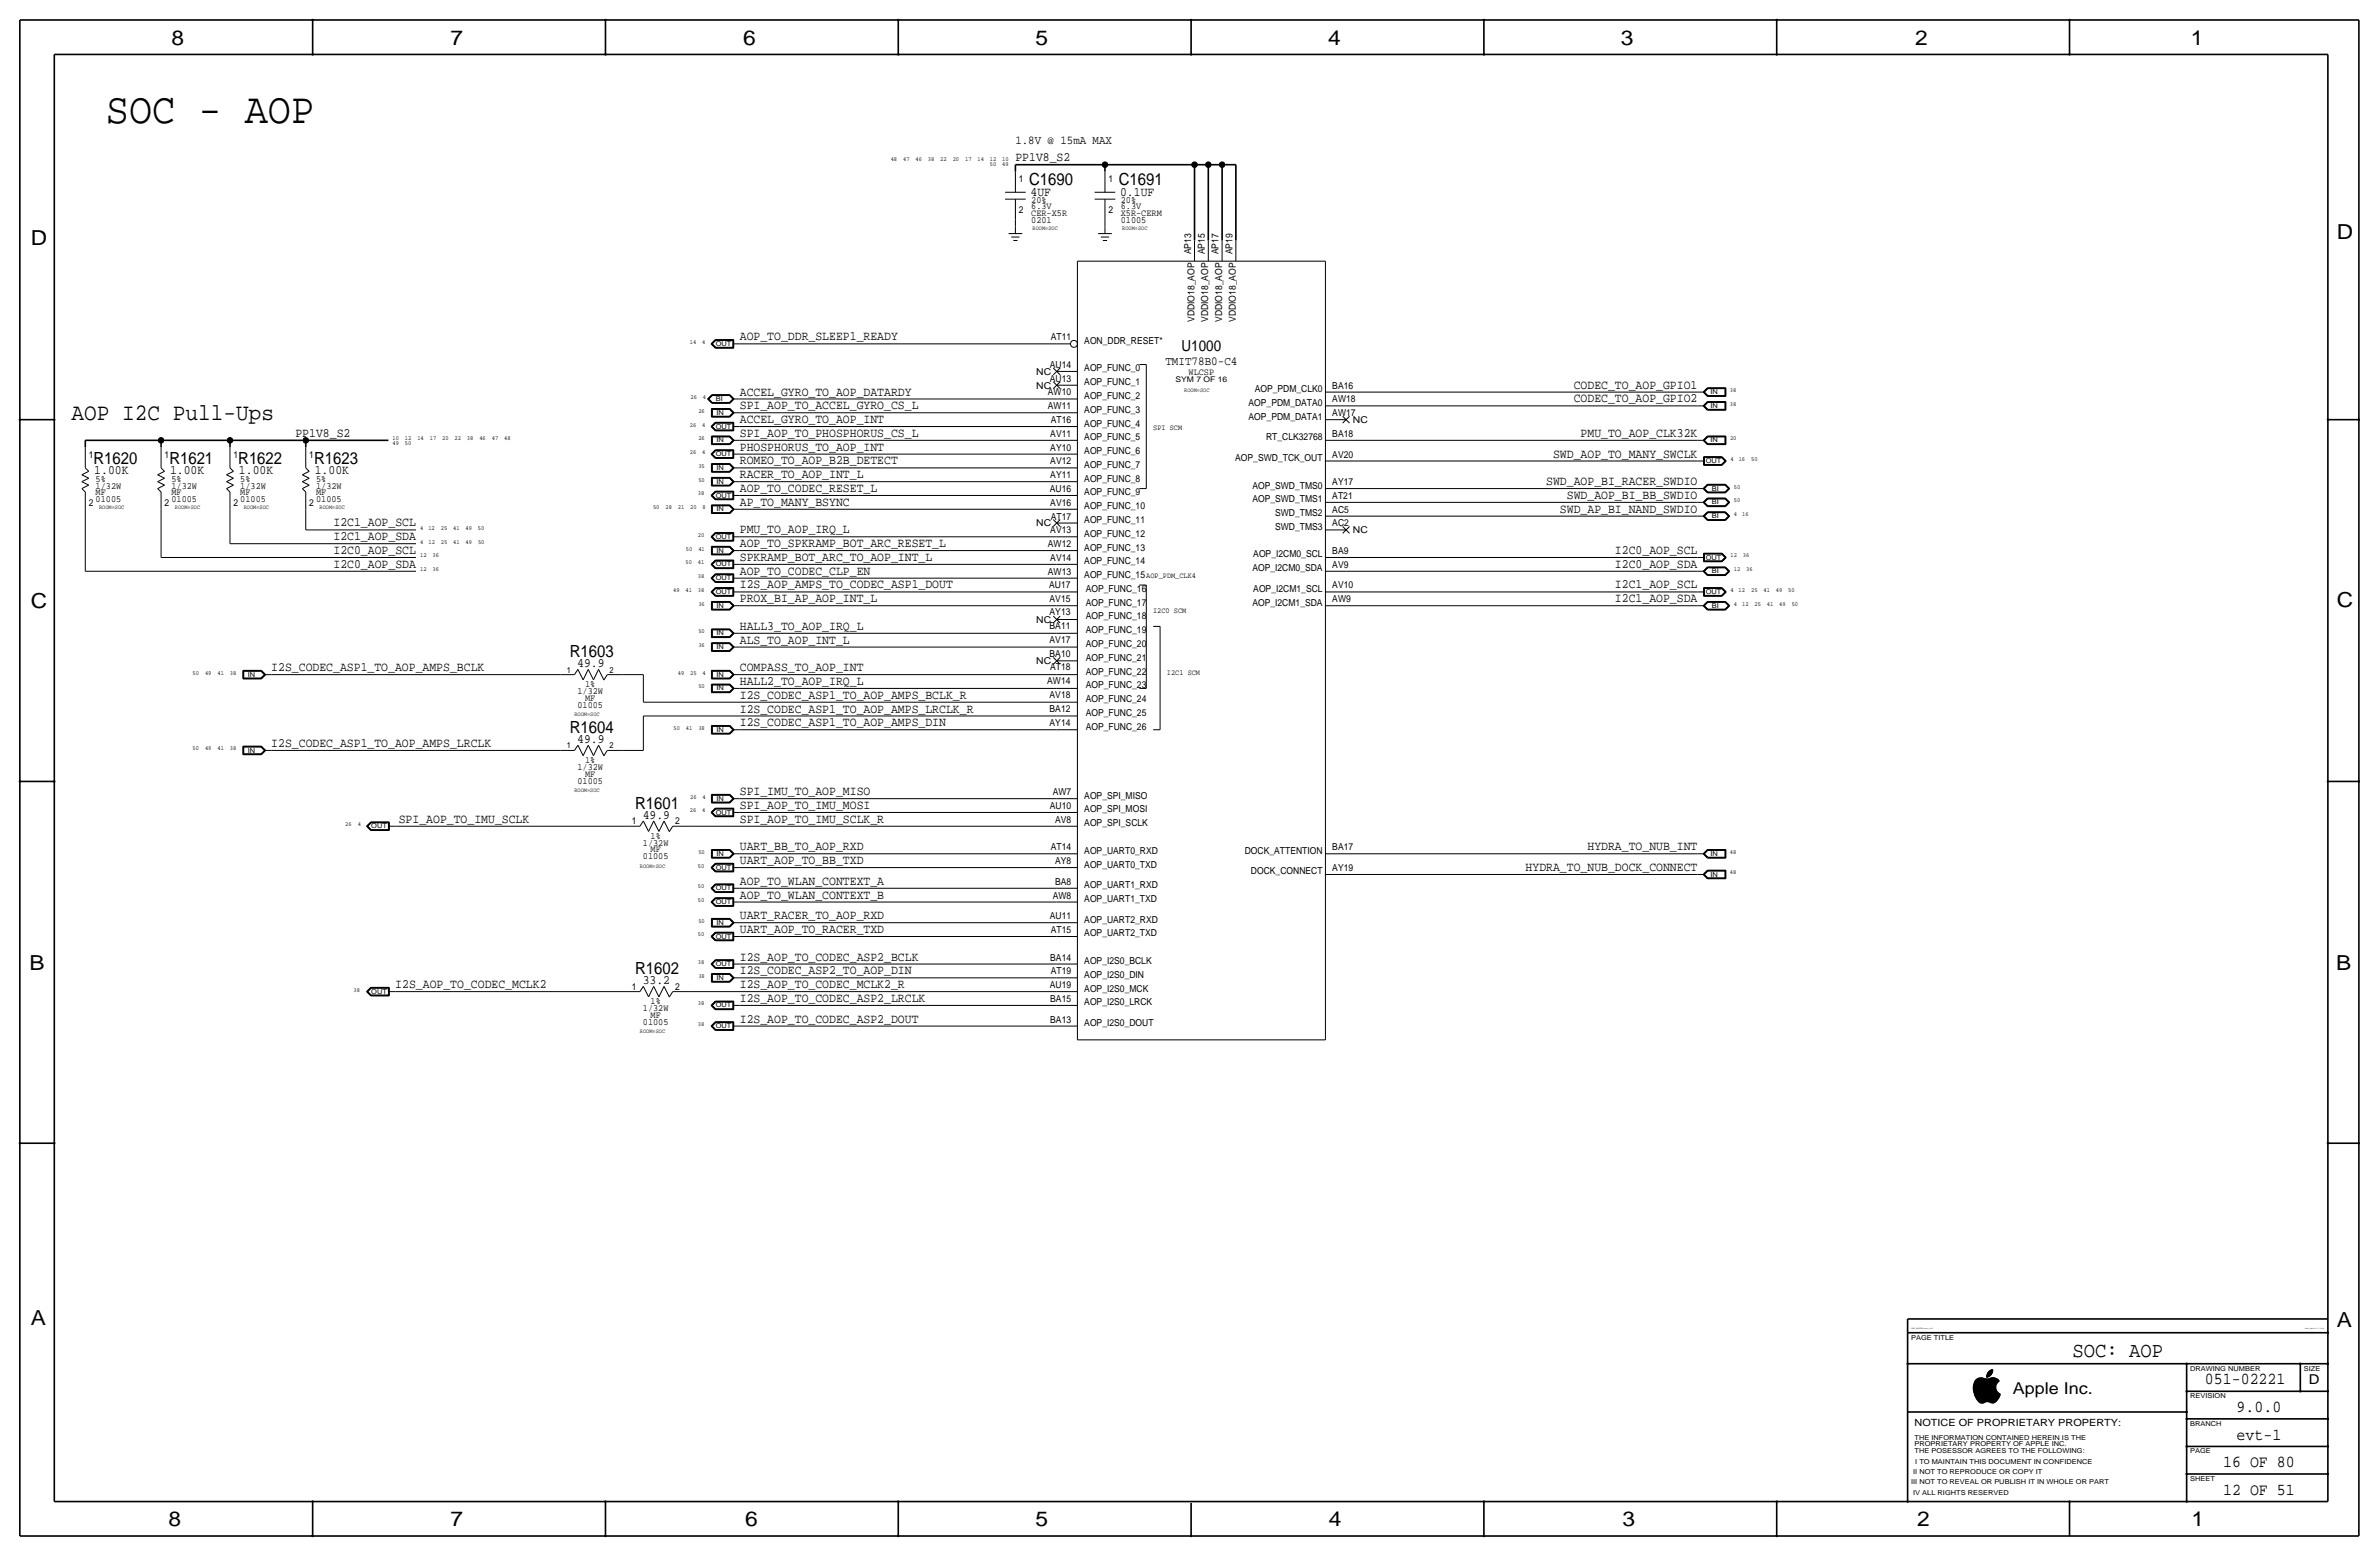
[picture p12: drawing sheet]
<svg xmlns="http://www.w3.org/2000/svg" width="877mm" height="574mm" viewBox="0 0 877 574" stroke-linecap="round" stroke-linejoin="round" font-family="sans-serif">
<defs><g id="words">
<text font-size="15.9" x="39.1" y="45.5">SOC - AOP</text>
<text font-size="8.7" x="26.4" y="154.7">AOP I2C Pull-Ups</text>
<text font-size="7.8" x="764" y="500.1">SOC: AOP</text>
<g font-size="7.6">
<text x="63.2" y="16.5">8</text>
<text x="166.1" y="16.5">7</text>
<text x="274" y="16.5">6</text>
<text x="381.7" y="16.5">5</text>
<text x="489.7" y="16.5">4</text>
<text x="597.6" y="16.5">3</text>
<text x="706.1" y="16.5">2</text>
<text x="807.7" y="16.5">1</text>
<text x="861.5" y="88.1">D</text>
<text x="11.4" y="90.4">D</text>
<text x="11.4" y="224.3">C</text>
<text x="861.5" y="223.8">C</text>
<text x="10.8" y="357.6">B</text>
<text x="861.3" y="357.4">B</text>
<text x="11.3" y="488.4">A</text>
<text x="861.5" y="489.2">A</text>
<text x="62.2" y="562.6">8</text>
<text x="166" y="562.6">7</text>
<text x="274.8" y="562.6">6</text>
<text x="381.7" y="562.6">5</text>
<text x="489.9" y="562.6">4</text>
<text x="598.1" y="562.6">3</text>
<text x="706.8" y="562.6">2</text>
<text x="807.9" y="562.6">1</text>
</g>
<g font-size="6.2">
<text x="379.4" y="68.3">C1690</text>
<text x="412.4" y="68.3">C1691</text>
<text x="34.5" y="170.9">R1620</text>
<text x="62.4" y="170.9">R1621</text>
<text x="87.8" y="170.9">R1622</text>
<text x="115.8" y="170.9">R1623</text>
<text x="210" y="242.3">R1603</text>
<text x="210" y="270.3">R1604</text>
<text x="234.2" y="298.2">R1601</text>
<text x="234.2" y="359.2">R1602</text>
<text x="812.9" y="510.3">051-02221</text>
<text x="824.6" y="520.4">9.0.0</text>
<text x="824.6" y="530.6">evt-1</text>
<text x="819.6" y="540.8">16 OF 80</text>
<text x="819.6" y="550.9">12 OF 51</text>
</g>
<text font-size="6" x="742.1" y="513.9">Apple Inc.</text>
<text font-size="5.6" x="435.6" y="129.3">U1000</text>
<text font-size="5" x="851.2" y="510.3">D</text>
<g font-size="4.7">
<text x="374.3" y="59.4">PP1V8_S2</text>
<text x="379.9" y="72.1">4UF</text>
<text x="413" y="72.1">0.1UF</text>
<text x="272.7" y="125.5">AOP_TO_DDR_SLEEP1_READY</text>
<text x="580.2" y="143.3">CODEC_TO_AOP_GPIO1</text>
<text x="272.7" y="145.8">ACCEL_GYRO_TO_AOP_DATARDY</text>
<text x="580.2" y="148.3">CODEC_TO_AOP_GPIO2</text>
<text x="272.7" y="156">ACCEL_GYRO_TO_AOP_INT</text>
<text x="272.7" y="150.9">SPI_AOP_TO_ACCEL_GYRO_CS_L</text>
<text x="108.9" y="161">PP1V8_S2</text>
<text x="272.7" y="161">SPI_AOP_TO_PHOSPHORUS_CS_L</text>
<text x="582.7" y="161">PMU_TO_AOP_CLK32K</text>
<text x="272.7" y="166.1">PHOSPHORUS_TO_AOP_INT</text>
<text x="272.7" y="171.2">ROMEO_TO_AOP_B2B_DETECT</text>
<text x="572.6" y="168.7">SWD_AOP_TO_MANY_SWCLK</text>
<text x="34.7" y="174.8">1.00K</text>
<text x="62.7" y="174.8">1.00K</text>
<text x="88.1" y="174.8">1.00K</text>
<text x="116" y="174.8">1.00K</text>
<text x="272.7" y="176.3">RACER_TO_AOP_INT_L</text>
<text x="570" y="178.8">SWD_AOP_BI_RACER_SWDIO</text>
<text x="272.7" y="181.4">AOP_TO_CODEC_RESET_L</text>
<text x="577.6" y="183.9">SWD_AOP_BI_BB_SWDIO</text>
<text x="272.7" y="186.4">AP_TO_MANY_BSYNC</text>
<text x="575.1" y="189">SWD_AP_BI_NAND_SWDIO</text>
<text x="122.9" y="194.1">I2C1_AOP_SCL</text>
<text x="272.7" y="196.6">PMU_TO_AOP_IRQ_L</text>
<text x="122.9" y="199.1">I2C1_AOP_SDA</text>
<text x="272.7" y="201.7">AOP_TO_SPKRAMP_BOT_ARC_RESET_L</text>
<text x="122.9" y="209.3">I2C0_AOP_SDA</text>
<text x="122.9" y="204.2">I2C0_AOP_SCL</text>
<text x="272.7" y="206.8">SPKRAMP_BOT_ARC_TO_AOP_INT_L</text>
<text x="595.4" y="209.3">I2C0_AOP_SDA</text>
<text x="595.4" y="204.2">I2C0_AOP_SCL</text>
<text x="272.7" y="211.8">AOP_TO_CODEC_CLP_EN</text>
<text x="272.7" y="216.9">I2S_AOP_AMPS_TO_CODEC_ASP1_DOUT</text>
<text x="272.7" y="222">PROX_BI_AP_AOP_INT_L</text>
<text x="595.4" y="222">I2C1_AOP_SDA</text>
<text x="595.4" y="216.9">I2C1_AOP_SCL</text>
<text x="272.7" y="232.2">HALL3_TO_AOP_IRQ_L</text>
<text x="272.7" y="237.2">ALS_TO_AOP_INT_L</text>
<text x="212.8" y="245.9">49.9</text>
<text x="100" y="247.4">I2S_CODEC_ASP1_TO_AOP_AMPS_BCLK</text>
<text x="272.7" y="247.4">COMPASS_TO_AOP_INT</text>
<text x="272.7" y="252.5">HALL2_TO_AOP_IRQ_L</text>
<text x="272.7" y="257.6">I2S_CODEC_ASP1_TO_AOP_AMPS_BCLK_R</text>
<text x="272.7" y="262.6">I2S_CODEC_ASP1_TO_AOP_AMPS_LRCLK_R</text>
<text x="272.7" y="267.7">I2S_CODEC_ASP1_TO_AOP_AMPS_DIN</text>
<text x="100" y="275.3">I2S_CODEC_ASP1_TO_AOP_AMPS_LRCLK</text>
<text x="212.8" y="273.8">49.9</text>
<text x="272.7" y="293.1">SPI_IMU_TO_AOP_MISO</text>
<text x="272.7" y="298.2">SPI_AOP_TO_IMU_MOSI</text>
<text x="147" y="303.3">SPI_AOP_TO_IMU_SCLK</text>
<text x="236.9" y="301.8">49.9</text>
<text x="272.7" y="303.3">SPI_AOP_TO_IMU_SCLK_R</text>
<text x="272.7" y="313.4">UART_BB_TO_AOP_RXD</text>
<text x="585.2" y="313.4">HYDRA_TO_NUB_INT</text>
<text x="272.7" y="318.5">UART_AOP_TO_BB_TXD</text>
<text x="562.4" y="321.1">HYDRA_TO_NUB_DOCK_CONNECT</text>
<text x="272.7" y="326.1">AOP_TO_WLAN_CONTEXT_A</text>
<text x="272.7" y="331.2">AOP_TO_WLAN_CONTEXT_B</text>
<text x="272.7" y="338.8">UART_RACER_TO_AOP_RXD</text>
<text x="272.7" y="343.9">UART_AOP_TO_RACER_TXD</text>
<text x="272.7" y="359.1">I2S_CODEC_ASP2_TO_AOP_DIN</text>
<text x="272.7" y="354.1">I2S_AOP_TO_CODEC_ASP2_BCLK</text>
<text x="145.7" y="364.2">I2S_AOP_TO_CODEC_MCLK2</text>
<text x="236.9" y="362.7">33.2</text>
<text x="272.7" y="364.2">I2S_AOP_TO_CODEC_MCLK2_R</text>
<text x="272.7" y="369.3">I2S_AOP_TO_CODEC_ASP2_LRCLK</text>
<text x="272.7" y="376.9">I2S_AOP_TO_CODEC_ASP2_DOUT</text>
</g>
<text font-size="4.5" x="429.6" y="134.4">TMIT78B0-C4</text>
<text font-size="4.4" x="374.3" y="53.1">1.8V @ 15mA MAX</text>
<text font-size="3.7" x="705.8" y="525.5">NOTICE OF PROPRIETARY PROPERTY:</text>
<g font-size="3.5">
<text x="375.6" y="67.1">1</text>
<text x="408.6" y="67.1">1</text>
<text x="380.2" y="77">6.3V</text>
<text x="380.2" y="74.7">20%</text>
<text x="413.2" y="74.7">20%</text>
<text x="413.2" y="77">6.3V</text>
<text x="375.6" y="78.5">2</text>
<text x="380.2" y="82">0201</text>
<text x="380.2" y="79.5">CER-X5R</text>
<text x="408.6" y="78.5">2</text>
<text x="413.2" y="82">01005</text>
<text x="413.2" y="79.5">X5R-CERM</text>
<text x="439.1" y="93.7" transform="rotate(-90 439.1 93.7)">AP13</text>
<text x="444.2" y="93.7" transform="rotate(-90 444.2 93.7)">AP15</text>
<text x="449.3" y="93.7" transform="rotate(-90 449.3 93.7)">AP17</text>
<text x="454.4" y="93.7" transform="rotate(-90 454.4 93.7)">AP19</text>
<text x="440.4" y="118.7" transform="rotate(-90 440.4 118.7)">VDDIO18_AOP</text>
<text x="445.5" y="118.7" transform="rotate(-90 445.5 118.7)">VDDIO18_AOP</text>
<text x="450.5" y="118.7" transform="rotate(-90 450.5 118.7)">VDDIO18_AOP</text>
<text x="455.6" y="118.7" transform="rotate(-90 455.6 118.7)">VDDIO18_AOP</text>
<text x="387.4" y="125.4">AT11</text>
<text x="399.7" y="126.7">AON_DDR_RESET*</text>
<text x="387" y="135.6">AU14</text>
<text x="399.7" y="136.9">AOP_FUNC_0</text>
<text x="382" y="138.2">NC</text>
<text x="382" y="143.3">NC</text>
<text x="387" y="140.7">AU13</text>
<text x="399.7" y="142">AOP_FUNC_1</text>
<text x="438.2" y="138.2">WLCSP</text>
<text x="491.2" y="143.3">BA16</text>
<text x="386.3" y="145.8">AW10</text>
<text x="399.7" y="147.1">AOP_FUNC_2</text>
<text x="460.3" y="149.6">AOP_PDM_DATA0</text>
<text x="462.6" y="144.5">AOP_PDM_CLK0</text>
<text x="491.2" y="148.3">AW18</text>
<text x="386.3" y="150.8">AW11</text>
<text x="387.4" y="155.9">AT16</text>
<text x="399.7" y="152.1">AOP_FUNC_3</text>
<text x="460.3" y="154.7">AOP_PDM_DATA1</text>
<text x="491.2" y="153.4">AW17</text>
<text x="498.8" y="156">NC</text>
<text x="387.2" y="161">AV11</text>
<text x="399.7" y="157.2">AOP_FUNC_4</text>
<text x="491.2" y="161">BA18</text>
<text x="387.2" y="166.1">AY10</text>
<text x="399.7" y="167.4">AOP_FUNC_6</text>
<text x="399.7" y="162.3">AOP_FUNC_5</text>
<text x="466.8" y="162.3">RT_CLK32768</text>
<text x="32.7" y="168.7">1</text>
<text x="60.7" y="168.7">1</text>
<text x="86.1" y="168.7">1</text>
<text x="114" y="168.7">1</text>
<text x="387.2" y="171.2">AV12</text>
<text x="399.7" y="172.5">AOP_FUNC_7</text>
<text x="455.4" y="169.9">AOP_SWD_TCK_OUT</text>
<text x="491.2" y="168.7">AV20</text>
<text x="35.3" y="177.5">5%</text>
<text x="63.2" y="177.5">5%</text>
<text x="88.6" y="177.5">5%</text>
<text x="116.5" y="177.5">5%</text>
<text x="387.2" y="176.2">AY11</text>
<text x="399.7" y="177.5">AOP_FUNC_8</text>
<text x="491.2" y="178.8">AY17</text>
<text x="35.3" y="182.6">MF</text>
<text x="35.3" y="180.1">1/32W</text>
<text x="35.3" y="185.2">01005</text>
<text x="63.2" y="180.1">1/32W</text>
<text x="63.2" y="185.2">01005</text>
<text x="63.2" y="182.6">MF</text>
<text x="88.6" y="180.1">1/32W</text>
<text x="88.6" y="182.6">MF</text>
<text x="88.6" y="185.2">01005</text>
<text x="116.5" y="185.2">01005</text>
<text x="116.5" y="182.6">MF</text>
<text x="116.5" y="180.1">1/32W</text>
<text x="387" y="181.3">AU16</text>
<text x="399.7" y="182.6">AOP_FUNC_9</text>
<text x="461.7" y="180.1">AOP_SWD_TMS0</text>
<text x="461.7" y="185.2">AOP_SWD_TMS1</text>
<text x="491.2" y="183.9">AT21</text>
<text x="32.7" y="186.4">2</text>
<text x="60.7" y="186.4">2</text>
<text x="86.1" y="186.4">2</text>
<text x="114" y="186.4">2</text>
<text x="387.2" y="186.4">AV16</text>
<text x="387.4" y="191.5">AT17</text>
<text x="399.7" y="187.7">AOP_FUNC_10</text>
<text x="470.1" y="190.2">SWD_TMS2</text>
<text x="491.2" y="189">AC5</text>
<text x="382" y="194.1">NC</text>
<text x="387.2" y="196.6">AV13</text>
<text x="399.7" y="197.9">AOP_FUNC_12</text>
<text x="399.7" y="192.8">AOP_FUNC_11</text>
<text x="470.1" y="195.3">SWD_TMS3</text>
<text x="491.2" y="194.1">AC2</text>
<text x="498.8" y="196.6">NC</text>
<text x="386.3" y="201.6">AW12</text>
<text x="399.7" y="202.9">AOP_FUNC_13</text>
<text x="387.2" y="206.7">AV14</text>
<text x="399.7" y="208">AOP_FUNC_14</text>
<text x="462.1" y="205.5">AOP_I2CM0_SCL</text>
<text x="491.2" y="209.3">AV9</text>
<text x="491.2" y="204.2">BA9</text>
<text x="386.3" y="211.8">AW13</text>
<text x="399.7" y="213.1">AOP_FUNC_15</text>
<text x="461.7" y="210.6">AOP_I2CM0_SDA</text>
<text x="386.8" y="216.6">AU17</text>
<text x="387" y="221.7">AV15</text>
<text x="400.3" y="218.2">AOP_FUNC_16</text>
<text x="462.1" y="218.2">AOP_I2CM1_SCL</text>
<text x="491.2" y="222">AW9</text>
<text x="491.2" y="216.9">AV10</text>
<text x="387" y="226.8">AY13</text>
<text x="400.3" y="223.3">AOP_FUNC_17</text>
<text x="461.7" y="223.3">AOP_I2CM1_SDA</text>
<text x="382" y="229.6">NC</text>
<text x="387" y="231.9">BA11</text>
<text x="400.3" y="233.4">AOP_FUNC_19</text>
<text x="400.3" y="228.3">AOP_FUNC_18</text>
<text x="387" y="237">AV17</text>
<text x="400.3" y="238.5">AOP_FUNC_20</text>
<text x="382" y="244.9">NC</text>
<text x="387" y="242">BA10</text>
<text x="400.3" y="243.6">AOP_FUNC_21</text>
<text x="387.1" y="247.1">AT18</text>
<text x="400.3" y="248.7">AOP_FUNC_22</text>
<text x="212.9" y="255.8">1/32W</text>
<text x="215.7" y="253.2">1%</text>
<text x="386.1" y="252.2">AW14</text>
<text x="387" y="257.3">AV18</text>
<text x="400.3" y="253.7">AOP_FUNC_23</text>
<text x="212.9" y="260.9">01005</text>
<text x="215.7" y="258.3">MF</text>
<text x="387" y="262.4">BA12</text>
<text x="400.3" y="258.8">AOP_FUNC_24</text>
<text x="400.3" y="263.9">AOP_FUNC_25</text>
<text x="387" y="267.5">AY14</text>
<text x="400.3" y="269">AOP_FUNC_26</text>
<text x="215.7" y="281.2">1%</text>
<text x="212.9" y="283.7">1/32W</text>
<text x="215.7" y="286.3">MF</text>
<text x="212.9" y="288.8">01005</text>
<text x="388.1" y="293.1">AW7</text>
<text x="387" y="298.2">AU10</text>
<text x="399.7" y="299.5">AOP_SPI_MOSI</text>
<text x="399.7" y="294.4">AOP_SPI_MISO</text>
<text x="232.9" y="303.8">1</text>
<text x="248.9" y="303.8">2</text>
<text x="389" y="303.3">AV8</text>
<text x="399.7" y="304.5">AOP_SPI_SCLK</text>
<text x="237" y="311.7">1/32W</text>
<text x="239.9" y="309.1">1%</text>
<text x="237" y="316.7">01005</text>
<text x="239.9" y="314.2">MF</text>
<text x="387.4" y="313.4">AT14</text>
<text x="399.7" y="314.7">AOP_UART0_RXD</text>
<text x="458.9" y="314.7">DOCK_ATTENTION</text>
<text x="491.2" y="313.4">BA17</text>
<text x="389" y="318.5">AY8</text>
<text x="399.7" y="319.8">AOP_UART0_TXD</text>
<text x="461.2" y="322.3">DOCK_CONNECT</text>
<text x="491.2" y="321.1">AY19</text>
<text x="389" y="326.1">BA8</text>
<text x="399.7" y="327.4">AOP_UART1_RXD</text>
<text x="388.1" y="331.2">AW8</text>
<text x="399.7" y="332.5">AOP_UART1_TXD</text>
<text x="387" y="338.8">AU11</text>
<text x="399.7" y="340.1">AOP_UART2_RXD</text>
<text x="387.4" y="343.9">AT15</text>
<text x="399.7" y="345.2">AOP_UART2_TXD</text>
<text x="387.2" y="354.1">BA14</text>
<text x="387.4" y="359.2">AT19</text>
<text x="399.7" y="355.3">AOP_I2S0_BCLK</text>
<text x="232.9" y="364.7">1</text>
<text x="248.9" y="364.7">2</text>
<text x="387" y="364.2">AU19</text>
<text x="399.7" y="360.4">AOP_I2S0_DIN</text>
<text x="399.7" y="365.5">AOP_I2S0_MCK</text>
<text x="239.9" y="370.1">1%</text>
<text x="387.2" y="369.3">BA15</text>
<text x="399.7" y="370.6">AOP_I2S0_LRCK</text>
<text x="237" y="372.6">1/32W</text>
<text x="237" y="377.7">01005</text>
<text x="239.9" y="375.2">MF</text>
<text x="387.2" y="376.9">BA13</text>
<text x="399.7" y="378.2">AOP_I2S0_DOUT</text>
</g>
<g font-size="3.1">
<text x="209" y="247.9">1</text>
<text x="224.7" y="247.9">2</text>
<text x="209" y="275.8">1</text>
<text x="224.7" y="275.8">2</text>
</g>
<g font-size="2.9">
<text x="433.4" y="140.7">SYM 7 OF 16</text>
<text x="425.1" y="158.5">SPI SCM</text>
<text x="422.6" y="213.1">AOP_PDM_CLK4</text>
<text x="425.1" y="225.8">I2C0 SCM</text>
<text x="430.2" y="248.7">I2C1 SCM</text>
</g>
<g font-size="2.5">
<text x="263.9" y="127.5">OUT</text>
<text x="263.9" y="147.8">BI</text>
<text x="630.6" y="145.3">IN</text>
<text x="264.1" y="152.9">IN</text>
<text x="630.6" y="150.4">IN</text>
<text x="263.9" y="158">OUT</text>
<text x="264.1" y="163.1">IN</text>
<text x="630.6" y="163.1">IN</text>
<text x="263.9" y="168.1">OUT</text>
<text x="264.1" y="173.2">IN</text>
<text x="628.9" y="170.7">OUT</text>
<text x="264.1" y="178.3">IN</text>
<text x="263.9" y="183.4">OUT</text>
<text x="631.1" y="180.8">BI</text>
<text x="631.1" y="185.9">BI</text>
<text x="264.1" y="188.5">IN</text>
<text x="631.1" y="191">BI</text>
<text x="263.9" y="198.6">OUT</text>
<text x="264.1" y="203.7">IN</text>
<text x="263.9" y="208.8">OUT</text>
<text x="628.9" y="206.2">OUT</text>
<text x="263.9" y="213.9">OUT</text>
<text x="631.1" y="211.3">BI</text>
<text x="263.9" y="218.9">OUT</text>
<text x="628.9" y="218.9">OUT</text>
<text x="264.1" y="224">IN</text>
<text x="631.1" y="224">BI</text>
<text x="264.1" y="239.3">IN</text>
<text x="264.1" y="234.2">IN</text>
<text x="91.4" y="249.4">IN</text>
<text x="264.1" y="249.4">IN</text>
<text x="264.1" y="254.5">IN</text>
<text x="264.1" y="269.7">IN</text>
<text x="91.4" y="277.4">IN</text>
<text x="264.1" y="295.1">IN</text>
<text x="136.9" y="305.3">OUT</text>
<text x="263.9" y="300.2">OUT</text>
<text x="264.1" y="315.5">IN</text>
<text x="630.6" y="315.5">IN</text>
<text x="263.9" y="320.5">OUT</text>
<text x="630.6" y="323.1">IN</text>
<text x="263.9" y="328.2">OUT</text>
<text x="263.9" y="333.2">OUT</text>
<text x="264.1" y="340.9">IN</text>
<text x="263.9" y="345.9">OUT</text>
<text x="263.9" y="356.1">OUT</text>
<text x="264.1" y="361.2">IN</text>
<text x="136.9" y="366.3">OUT</text>
<text x="263.9" y="371.3">OUT</text>
<text x="263.9" y="379">OUT</text>
<text x="704.5" y="493.8">PAGE TITLE</text>
<text x="807.4" y="505.2">DRAWING NUMBER</text>
<text x="849.3" y="505.2">SIZE</text>
<text x="807.4" y="515.4">REVISION</text>
<text x="807.4" y="525.5">BRANCH</text>
<text x="705.8" y="533.1">PROPRIETARY PROPERTY OF APPLE INC.</text>
<text x="705.8" y="530.6">THE INFORMATION CONTAINED HEREIN IS THE</text>
<text x="705.8" y="535.7">THE POSESSOR AGREES TO THE FOLLOWING:</text>
<text x="706.1" y="539.5">I TO MAINTAIN THIS DOCUMENT IN CONFIDENCE</text>
<text x="807.4" y="535.7">PAGE</text>
<text x="705.3" y="543.3">II NOT TO REPRODUCE OR COPY IT</text>
<text x="807.4" y="545.8">SHEET</text>
<text x="704.5" y="547.1">III NOT TO REVEAL OR PUBLISH IT IN WHOLE OR PART</text>
<text x="705.3" y="550.9">IV ALL RIGHTS RESERVED</text>
</g>
<g font-size="2.3">
<text x="328.4" y="59.4">48</text>
<text x="332.9" y="59.4">47</text>
<text x="337.5" y="59.4">46</text>
<text x="342.1" y="59.4">38</text>
<text x="346.7" y="59.4">22</text>
<text x="351.2" y="59.4">20</text>
<text x="355.8" y="59.4">17</text>
<text x="360.4" y="59.4">14</text>
<text x="365" y="59.4">12</text>
<text x="369.5" y="59.4">10</text>
<text x="364.9" y="61.3">50</text>
<text x="369.5" y="61.3">49</text>
<text x="254.3" y="126.7">14</text>
<text x="258.9" y="126.7">4</text>
<text x="254.6" y="147.1">26</text>
<text x="259.1" y="147.1">4</text>
<text x="637.8" y="149.6">38</text>
<text x="637.8" y="144.5">38</text>
<text x="257.5" y="152.1">26</text>
<text x="254.3" y="157.2">26</text>
<text x="258.9" y="157.2">4</text>
<text x="144.7" y="162.3">10</text>
<text x="144.7" y="164.1">49</text>
<text x="149.3" y="162.3">12</text>
<text x="149.3" y="164.1">50</text>
<text x="153.9" y="162.3">14</text>
<text x="158.4" y="162.3">17</text>
<text x="163" y="162.3">20</text>
<text x="167.6" y="162.3">22</text>
<text x="172.2" y="162.3">38</text>
<text x="176.7" y="162.3">46</text>
<text x="181.3" y="162.3">47</text>
<text x="185.9" y="162.3">48</text>
<text x="254.3" y="167.4">26</text>
<text x="257.5" y="162.3">26</text>
<text x="258.9" y="167.4">4</text>
<text x="637.8" y="162.3">20</text>
<text x="257.5" y="172.5">35</text>
<text x="638" y="169.9">4</text>
<text x="641" y="169.9">16</text>
<text x="645.6" y="169.9">50</text>
<text x="257.5" y="177.5">50</text>
<text x="257.3" y="182.6">38</text>
<text x="639.2" y="180.1">50</text>
<text x="639.2" y="185.2">50</text>
<text x="240.7" y="187.7">50</text>
<text x="245.3" y="187.7">28</text>
<text x="249.9" y="187.7">21</text>
<text x="254.5" y="187.7">20</text>
<text x="259" y="187.7">8</text>
<text x="639.2" y="190.2">4</text>
<text x="642.3" y="190.2">16</text>
<text x="154.9" y="195.3">4</text>
<text x="157.9" y="195.3">12</text>
<text x="162.5" y="195.3">25</text>
<text x="167.1" y="195.3">41</text>
<text x="171.7" y="195.3">49</text>
<text x="176.2" y="195.3">50</text>
<text x="257.3" y="197.9">20</text>
<text x="154.9" y="200.4">4</text>
<text x="157.9" y="200.4">12</text>
<text x="162.5" y="200.4">25</text>
<text x="167.1" y="200.4">41</text>
<text x="171.7" y="200.4">49</text>
<text x="176.2" y="200.4">50</text>
<text x="252.9" y="202.9">50</text>
<text x="257.5" y="202.9">41</text>
<text x="154.9" y="205.5">12</text>
<text x="159.5" y="205.5">36</text>
<text x="252.7" y="208">50</text>
<text x="257.3" y="208">41</text>
<text x="637.9" y="205.5">12</text>
<text x="642.5" y="205.5">36</text>
<text x="154.9" y="210.6">12</text>
<text x="159.5" y="210.6">36</text>
<text x="257.3" y="213.1">38</text>
<text x="639.2" y="210.6">12</text>
<text x="643.8" y="210.6">36</text>
<text x="248.2" y="218.2">49</text>
<text x="252.7" y="218.2">41</text>
<text x="257.3" y="218.2">38</text>
<text x="637.9" y="218.2">4</text>
<text x="641" y="218.2">12</text>
<text x="645.6" y="218.2">25</text>
<text x="650.1" y="218.2">41</text>
<text x="654.7" y="218.2">49</text>
<text x="659.3" y="218.2">50</text>
<text x="257.5" y="223.3">36</text>
<text x="639.2" y="223.3">4</text>
<text x="642.3" y="223.3">12</text>
<text x="646.8" y="223.3">25</text>
<text x="651.4" y="223.3">41</text>
<text x="656" y="223.3">49</text>
<text x="660.6" y="223.3">50</text>
<text x="257.5" y="233.4">50</text>
<text x="257.5" y="238.5">36</text>
<text x="71" y="248.7">50</text>
<text x="75.6" y="248.7">49</text>
<text x="80.2" y="248.7">41</text>
<text x="84.7" y="248.7">38</text>
<text x="249.9" y="248.7">49</text>
<text x="254.5" y="248.7">25</text>
<text x="259" y="248.7">4</text>
<text x="257.5" y="253.7">50</text>
<text x="248.3" y="269">50</text>
<text x="252.9" y="269">41</text>
<text x="257.5" y="269">38</text>
<text x="71" y="276.6">50</text>
<text x="75.6" y="276.6">49</text>
<text x="80.2" y="276.6">41</text>
<text x="84.7" y="276.6">38</text>
<text x="254.3" y="299.5">26</text>
<text x="254.5" y="294.4">26</text>
<text x="258.9" y="299.5">4</text>
<text x="259" y="294.4">4</text>
<text x="127.3" y="304.5">26</text>
<text x="131.9" y="304.5">4</text>
<text x="257.5" y="314.7">50</text>
<text x="637.8" y="314.7">48</text>
<text x="257.3" y="319.8">50</text>
<text x="637.8" y="322.3">48</text>
<text x="257.3" y="327.4">50</text>
<text x="257.3" y="332.5">50</text>
<text x="257.5" y="340.1">50</text>
<text x="257.3" y="345.2">50</text>
<text x="257.3" y="355.3">38</text>
<text x="130.3" y="365.5">38</text>
<text x="257.5" y="360.4">38</text>
<text x="257.3" y="370.6">38</text>
<text x="257.3" y="378.2">38</text>
</g>
<g font-size="2.2">
<text x="380.7" y="84.8">ROOM=SOC</text>
<text x="413.7" y="84.8">ROOM=SOC</text>
<text x="436.6" y="144.5">ROOM=SOC</text>
<text x="36.5" y="187.7">ROOM=SOC</text>
<text x="64.5" y="187.7">ROOM=SOC</text>
<text x="89.9" y="187.7">ROOM=SOC</text>
<text x="117.8" y="187.7">ROOM=SOC</text>
<text x="211.8" y="263.9">ROOM=SOC</text>
<text x="211.8" y="291.8">ROOM=SOC</text>
<text x="235.9" y="319.8">ROOM=SOC</text>
<text x="235.9" y="380.7">ROOM=SOC</text>
</g>
<text font-size=".8" x="704.5" y="490">SYNC_MASTER=test_mlb</text>
<text font-size=".7" x="849.7" y="490">SYNC_DATE=10/17/2016</text>
</g></defs>
<g fill="none" stroke="#000" stroke-width=".37">
<path d="M370.5 73.4h7.7zM370.5 70.9h7.7zM374.3 63.2v7.7zM374.3 73.4v7.6zM403.6 73.4h7.6zM403.6 70.9h7.6zM407.4 63.2v7.7zM407.4 73.4v7.6zM371.8 86.1h5.1zM372.8 87.4h3.1zM373.6 88.6h1.5zM374.3 81v2.6z"/>
<path d="M374.3 83.6v2.5zM397.2 96.3h91.4zM397.2 96.3v287zM404.8 86.1h5.1zM405.8 87.4h3.1zM406.6 88.6h1.5zM407.4 81v2.6zM407.4 83.6v2.5zM440.4 88.6v7.7zM445.5 88.6v7.7zM450.5 88.6v7.7zM455.6 88.6v7.7z"/>
<path d="M488.6 96.3v287zM262.1 126.7l1.6-1.5zM262.1 126.7l1.6 1.6zM262.3 126.7l1.5-1.4zM262.3 126.7l1.5 1.5zM262.4 126.7l1.4-1.3zM262.4 126.7l1.4 1.4zM262.6 126.7l1.3 1.3zM263.7 128.3h6.8zM263.7 125.2h6.8zM263.8 125.3h6.6zM263.8 128.2h6.6z"/>
<path d="M263.8 125.4h6.5zM263.8 128.1h6.5zM263.9 125.5h6.3zM263.9 128h6.3zM263.9 125.5l-1.3 1.2zM270.2 125.5v2.5zM270.2 126.7h2.5zM270.3 125.4v2.7zM270.4 125.3v2.9zM270.5 125.2v3.1zM272.7 126.7h116.9zM388.3 138.2l2.6-2.6z"/>
<path d="M388.3 135.6l2.6 2.6zM389.6 136.9h7.6zM389.6 126.7h5zM420.1 134.4h2.5zM422.6 134.4v45.7zM260.9 147.1l1.5 1.5zM260.9 147.1l1.5-1.6zM261 147.1l1.5 1.4zM261 147.1l1.5-1.5zM261.2 147.1l1.3-1.4zM261.2 147.1l1.3 1.3zM261.3 147.1l1.3 1.2z"/>
<path d="M262.1 157.2l1.6-1.5zM262.1 157.2l1.6 1.6zM262.3 157.2l1.5-1.4zM262.3 150.6v3.1zM262.3 153.7h6.8zM262.3 150.6h6.8zM262.3 157.2l1.5 1.5zM262.4 150.7v2.9zM262.4 153.6h6.6zM262.4 150.7h6.6zM262.4 157.2l1.4-1.3zM262.4 148.6h6.7z"/>
<path d="M262.4 157.2l1.4 1.4zM262.4 145.5h6.7zM262.5 150.8v2.7zM262.5 153.5h6.5zM262.5 148.5h6.5zM262.5 150.8h6.5zM262.5 145.6h6.5zM262.5 145.7h6.5zM262.5 148.4h6.5zM262.6 157.2l1.3 1.3zM262.6 150.9h6.3zM262.6 145.8h6.3z"/>
<path d="M262.6 150.9v2.5zM262.6 153.4h6.3zM262.6 148.3h6.3zM262.6 145.8l-1.3 1.3zM263.7 158.8h6.8zM263.7 155.7h6.8zM263.8 155.8h6.6zM263.8 158.7h6.6zM263.8 155.9h6.5zM263.8 158.6h6.5zM263.9 156h6.3zM263.9 158.5h6.3z"/>
<path d="M263.9 156l-1.3 1.2zM268.9 150.9l1.3 1.2zM268.9 145.8l1.3 1.3zM268.9 148.3l1.3-1.2zM269 153.5l1.4-1.4zM269 148.4l1.4-1.3zM269 150.8l1.4 1.3zM269 145.7l1.4 1.4zM269 150.7l1.5 1.4zM269 145.6l1.5 1.5zM269 153.6l1.5-1.5zM269 148.5l1.5-1.4z"/>
<path d="M269.1 150.6l1.6 1.5zM269.1 145.5l1.6 1.6zM269.1 153.7l1.6-1.6zM269.1 148.6l1.6-1.5zM270.2 156v2.5zM270.2 157.2h2.5zM270.2 152.1h2.5zM270.2 147.1h2.5zM270.2 152.1l-1.3 1.3zM270.3 155.9v2.7zM270.4 155.8v2.9zM270.5 155.7v3.1z"/>
<path d="M272.7 152.1h116.9zM272.7 157.2h116.9zM272.7 147.1h116.9zM388.3 143.3l2.6-2.6zM388.3 140.7l2.6 2.6zM389.6 142h7.6zM389.6 147.1h7.6zM389.6 152.1h7.6zM389.6 157.2h7.6zM488.6 144.5h7.7zM488.6 154.7h7.7zM488.6 149.6h7.7z"/>
<path d="M495 156l2.5-2.6zM495 153.4l2.5 2.6zM496.3 144.5h129.5zM496.3 149.6h129.5zM625.8 149.6h2.5zM625.8 144.5h2.5zM627.9 149.6l1.6 1.6zM627.9 144.5l1.6 1.6zM627.9 144.5l1.6-1.5zM628 149.6l1.5-1.5zM628 144.5l1.5-1.4zM628 149.6l1.5 1.5z"/>
<path d="M628 144.5l1.5 1.5zM628.2 149.6l1.4-1.4zM628.2 149.6l1.4 1.4zM628.2 144.5l1.4 1.4zM628.3 149.6l1.3 1.3zM628.3 144.5l1.3 1.3zM628.3 149.6l1.3-1.3zM628.3 144.5l1.3-1.2zM629.5 148h6.8zM629.5 143h6.8zM629.5 148l-1.6 1.6zM629.5 151.2h6.8z"/>
<path d="M629.5 146.1h6.8zM629.5 148.1h6.7zM629.5 143.1h6.7zM629.5 151.1h6.7zM629.5 146h6.7zM629.6 143.2l-1.4 1.3zM629.6 148.2h6.5zM629.6 143.2h6.5zM629.6 151h6.5zM629.6 145.9h6.5zM629.6 148.3h6.4zM629.6 150.9h6.4z"/>
<path d="M629.6 143.3h6.4zM629.6 145.8h6.4zM636 148.3v2.6zM636 143.3v2.5zM636.1 148.2v2.8zM636.1 143.2v2.7zM636.2 148.1v3zM636.2 143.1v2.9zM636.3 148v3.2zM636.3 143v3.1zM30.2 175l2.5-1.3zM30.2 177.5l2.5-1.2z"/>
<path d="M30.2 177.5l2.5 1.3zM30.2 175l2.5 1.3zM31.4 172.5l1.3 1.2zM31.4 164.8v7.7zM58.1 177.5l2.6 1.3zM58.1 175l2.6 1.3zM58.1 175l2.6-1.3zM58.1 177.5l2.6-1.2zM59.4 164.8v7.7zM59.4 172.5l1.3 1.2zM83.5 177.5l2.6 1.3zM83.5 175l2.6 1.3z"/>
<path d="M83.5 175l2.6-1.3zM83.5 177.5l2.6-1.2zM84.8 164.8v7.7zM84.8 172.5l1.3 1.2zM111.5 175l2.5-1.3zM111.5 177.5l2.5-1.2zM111.5 177.5l2.5 1.3zM111.5 175l2.5 1.3zM112.7 172.5l1.3 1.2zM112.7 164.8v7.7zM262.1 167.4l1.6-1.6zM262.1 167.4l1.6 1.6z"/>
<path d="M262.3 176v3.1zM262.3 179.1h6.8zM262.3 170.9v3.1zM262.3 174h6.8zM262.3 167.4l1.5-1.5zM262.3 160.7v3.2zM262.3 163.9h6.8zM262.3 176h6.8zM262.3 170.9h6.8zM262.3 160.7h6.8zM262.3 167.4l1.5 1.5zM262.4 176.1v2.9z"/>
<path d="M262.4 179h6.6zM262.4 171v2.9zM262.4 173.9h6.6zM262.4 160.8v3zM262.4 163.8h6.6zM262.4 176.1h6.6zM262.4 171h6.6zM262.4 160.8h6.6zM262.4 167.4l1.4-1.4zM262.4 167.4l1.4 1.4zM262.5 176.2v2.7zM262.5 178.9h6.5z"/>
<path d="M262.5 171.1v2.7zM262.5 173.8h6.5zM262.5 160.9v2.8zM262.5 163.7h6.5zM262.5 176.2h6.5zM262.5 171.1h6.5zM262.5 160.9h6.5zM262.6 167.4l1.3 1.3zM262.6 176.3h6.3zM262.6 171.2h6.3zM262.6 161h6.3zM262.6 176.3v2.5z"/>
<path d="M262.6 178.8h6.3zM262.6 171.2v2.5zM262.6 173.7h6.3zM262.6 167.4l1.3-1.3zM262.6 161v2.6zM262.6 163.6h6.3zM263.7 169h6.8zM263.7 165.8h6.8zM263.8 165.9h6.6zM263.8 168.9h6.6zM263.8 166h6.5zM263.8 168.8h6.5z"/>
<path d="M263.9 166.1h6.3zM263.9 168.7h6.3zM268.9 176.3l1.3 1.2zM268.9 171.2l1.3 1.3zM268.9 161l1.3 1.3zM268.9 173.7l1.3-1.2zM269 178.9l1.4-1.4zM269 173.8l1.4-1.3zM269 163.7l1.4-1.4zM269 176.2l1.4 1.3zM269 171.1l1.4 1.4zM269 160.9l1.4 1.4z"/>
<path d="M269 176.1l1.5 1.4zM269 171l1.5 1.5zM269 160.8l1.5 1.5zM269 179l1.5-1.5zM269 173.9l1.5-1.4zM269 163.8l1.5-1.5zM269.1 176l1.6 1.5zM269.1 170.9l1.6 1.6zM269.1 160.7l1.6 1.6zM269.1 179.1l1.6-1.6zM269.1 174l1.6-1.5zM269.1 163.9l1.6-1.6z"/>
<path d="M270.2 166.1v2.6zM270.2 177.5h2.5zM270.2 172.5h2.5zM270.2 167.4h2.5zM270.2 162.3h2.5zM270.2 177.5l-1.3 1.3zM270.2 162.3l-1.3 1.3zM270.3 166v2.8zM270.4 165.9v3zM270.5 165.8v3.2zM272.7 162.3h116.9zM272.7 167.4h116.9z"/>
<path d="M272.7 172.5h116.9zM272.7 177.5h116.9zM389.6 172.5h7.6zM389.6 167.4h7.6zM389.6 177.5h7.6zM389.6 162.3h7.6zM488.6 162.3h7.7zM488.6 169.9h7.7zM496.3 162.3h129.5zM496.3 169.9h129.5zM625.8 162.3h2.5zM625.8 169.9h2.5z"/>
<path d="M627.9 162.3l1.6 1.6zM628 162.3l1.5-1.5zM628 171.5h6.8zM628 168.4v3.1zM628 168.4h6.8zM628 162.3l1.5 1.5zM628.1 168.5h6.7zM628.1 168.5v2.9zM628.1 171.4h6.7zM628.2 162.3l1.4-1.4zM628.2 162.3l1.4 1.4zM628.2 168.6v2.7z"/>
<path d="M628.2 171.3h6.5zM628.2 168.6h6.5zM628.3 162.3l1.3 1.3zM628.3 162.3l1.3-1.3zM628.3 168.7h6.4zM628.3 168.7v2.5zM628.3 171.2h6.4zM629.5 160.7h6.8zM629.5 160.7l-1.6 1.6zM629.5 178.5h6.6zM629.5 163.9h6.8zM629.5 160.8h6.7z"/>
<path d="M629.5 163.8h6.7zM629.5 178.6h6.6zM629.6 178.7l-1.4 1.4zM629.6 178.7h6.4zM629.6 160.9h6.5zM629.6 163.7h6.5zM629.6 178.8h6.4zM629.6 161h6.4zM629.6 163.6h6.4zM634.7 168.7l1.3 1.2zM634.7 171.2l1.3-1.3zM634.7 168.6l1.4 1.3z"/>
<path d="M634.7 171.3l1.4-1.4zM634.8 171.4l1.5-1.5zM634.8 168.5l1.5 1.4zM634.8 168.4l1.6 1.5zM634.8 171.5l1.6-1.6zM636 161v2.6zM636 178.8l1.2 1.3zM636 178.7l1.4 1.4zM636.1 178.6l1.4 1.5zM636.1 160.9v2.8zM636.1 178.5l1.6 1.6zM636.2 160.8v3z"/>
<path d="M636.3 160.7v3.2zM30.2 180.1l2.5-1.3zM30.2 180.1l1.2 1.3zM31.4 187.7v22.9zM31.4 181.4v6.3zM58.1 180.1l1.3 1.3zM58.1 180.1l2.6-1.3zM59.4 187.7v17.8zM59.4 181.4v6.3zM83.5 180.1l1.3 1.3zM83.5 180.1l2.6-1.3zM84.8 187.7v12.7z"/>
<path d="M84.8 181.4v6.3zM111.5 180.1l2.5-1.3zM111.5 180.1l1.2 1.3zM112.7 195.3h40.7zM112.7 187.7v7.6zM112.7 181.4v6.3zM262.1 182.6l1.6-1.5zM262.1 197.9l1.6-1.6zM262.1 182.6l1.6 1.6zM262.1 197.9l1.6 1.5zM262.3 182.6l1.5-1.4zM262.3 197.9l1.5-1.5z"/>
<path d="M262.3 186.1v3.2zM262.3 189.3h6.8zM262.3 186.1h6.8zM262.3 182.6l1.5 1.5zM262.3 197.9l1.5 1.4zM262.4 186.2v3zM262.4 189.2h6.6zM262.4 186.2h6.6zM262.4 182.6l1.4-1.3zM262.4 197.9l1.4-1.4zM262.4 182.6l1.4 1.4zM262.4 197.9l1.4 1.3z"/>
<path d="M262.5 186.3v2.8zM262.5 189.1h6.5zM262.5 186.3h6.5zM262.6 182.6l1.3 1.3zM262.6 197.9l1.3 1.2zM262.6 186.4h6.3zM262.6 186.4v2.6zM262.6 189h6.3zM263.7 184.2h6.8zM263.7 199.4h6.8zM263.7 181.1h6.8zM263.7 196.3h6.8z"/>
<path d="M263.8 181.2h6.6zM263.8 196.4h6.6zM263.8 184.1h6.6zM263.8 199.3h6.6zM263.8 181.3h6.5zM263.8 196.5h6.5zM263.8 184h6.5zM263.8 199.2h6.5zM263.9 181.4h6.3zM263.9 183.9h6.3zM263.9 196.6h6.3zM263.9 199.1h6.3z"/>
<path d="M263.9 181.4l-1.3 1.2zM263.9 196.6l-1.3 1.3zM268.9 186.4l1.3 1.3zM268.9 189l1.3-1.3zM269 189.1l1.4-1.4zM269 186.3l1.4 1.4zM269 186.2l1.5 1.5zM269 189.2l1.5-1.5zM269.1 186.1l1.6 1.6zM269.1 189.3l1.6-1.6zM270.2 181.4v2.5zM270.2 196.6v2.5z"/>
<path d="M270.2 182.6h2.5zM270.2 197.9h2.5zM270.2 187.7h2.5zM270.3 181.3v2.7zM270.3 196.5v2.7zM270.4 181.2v2.9zM270.4 196.4v2.9zM270.5 181.1v3.1zM270.5 196.3v3.1zM272.7 197.9h116.9zM272.7 187.7h116.9zM272.7 182.6h116.9z"/>
<path d="M388.3 194.1l2.6-2.6zM388.3 191.5l2.6 2.6zM389.6 197.9h7.6zM389.6 192.8h7.6zM389.6 187.7h7.6zM389.6 182.6h7.6zM420.1 180.1h2.5zM488.6 180.1h7.7zM488.6 185.2h7.7zM488.6 190.2h7.7zM488.6 195.3h7.7zM495 196.6l2.5-2.5z"/>
<path d="M495 194.1l2.5 2.5zM496.3 180.1h129.5zM496.3 185.2h129.5zM496.3 190.2h129.5zM625.8 180.1h2.5zM625.8 190.2h2.5zM625.8 185.2h2.5zM627.9 180.1l1.6 1.6zM627.9 190.2l1.6 1.6zM627.9 185.2l1.6 1.5zM627.9 180.1l1.6-1.6zM627.9 185.2l1.6-1.6z"/>
<path d="M628 180.1l1.5-1.5zM628 190.2l1.5-1.4zM628 185.2l1.5-1.5zM628 180.1l1.5 1.5zM628 190.2l1.5 1.5zM628 185.2l1.5 1.4zM628.2 190.2l1.4-1.3zM628.2 185.2l1.4-1.4zM628.2 180.1l1.4 1.4zM628.2 190.2l1.4 1.4zM628.2 185.2l1.4 1.3zM628.3 180.1l1.3 1.3z"/>
<path d="M628.3 190.2l1.3 1.3zM628.3 185.2l1.3 1.2zM628.3 180.1l1.3-1.3zM628.3 190.2l1.3-1.2zM628.3 185.2l1.3-1.3zM629.5 181.7h6.6zM629.5 191.8h6.6zM629.5 186.7h6.6zM629.5 188.7l-1.6 1.5zM629.5 188.7h6.6zM629.5 183.6h6.6zM629.5 181.6h6.6z"/>
<path d="M629.5 191.7h6.6zM629.5 186.6h6.6zM629.5 188.8h6.6zM629.5 183.7h6.6zM629.6 188.9h6.4zM629.6 183.8h6.4zM629.6 181.5h6.4zM629.6 191.6h6.4zM629.6 186.5h6.4zM629.6 181.4h6.4zM629.6 191.5h6.4zM629.6 189h6.4z"/>
<path d="M629.6 186.4h6.4zM629.6 183.9h6.4zM636 181.4l1.2-1.3zM636 191.5l1.2-1.3zM636 186.4l1.2-1.2zM636 189l1.2 1.2zM636 183.9l1.2 1.3zM636 188.9l1.4 1.3zM636 183.8l1.4 1.4zM636 181.5l1.4-1.4zM636 191.6l1.4-1.4zM636 186.5l1.4-1.3z"/>
<path d="M636.1 188.8l1.4 1.4zM636.1 183.7l1.4 1.5zM636.1 181.6l1.4-1.5zM636.1 191.7l1.4-1.5zM636.1 186.6l1.4-1.4zM636.1 188.7l1.6 1.5zM636.1 183.6l1.6 1.6zM636.1 181.7l1.6-1.6zM636.1 186.7l1.6-1.5zM637.7 190.2l-1.6 1.6zM31.4 210.6h122zM59.4 205.5h94z"/>
<path d="M84.8 200.4h68.6zM262.1 208l1.6-1.5zM262.1 218.2l1.6-1.6zM262.1 213.1l1.6-1.6zM262.1 208l1.6 1.6zM262.1 218.2l1.6 1.6zM262.1 213.1l1.6 1.6zM262.3 208l1.5-1.4zM262.3 218.2l1.5-1.5zM262.3 213.1l1.5-1.5zM262.3 201.4v3.1zM262.3 204.5h6.8z"/>
<path d="M262.3 201.4h6.8zM262.3 208l1.5 1.5zM262.3 218.2l1.5 1.5zM262.3 213.1l1.5 1.5zM262.4 201.5v2.9zM262.4 204.4h6.6zM262.4 201.5h6.6zM262.4 208l1.4-1.3zM262.4 218.2l1.4-1.4zM262.4 213.1l1.4-1.4zM262.4 208l1.4 1.4zM262.4 218.2l1.4 1.4z"/>
<path d="M262.4 213.1l1.4 1.4zM262.5 201.6v2.7zM262.5 204.3h6.5zM262.5 201.6h6.5zM262.6 208l1.3 1.3zM262.6 218.2l1.3 1.3zM262.6 213.1l1.3 1.3zM262.6 201.7h6.3zM262.6 218.2l1.3-1.3zM262.6 213.1l1.3-1.3zM262.6 201.7v2.5zM262.6 204.2h6.3z"/>
<path d="M263.7 209.6h6.8zM263.7 219.8h6.8zM263.7 214.7h6.8zM263.7 206.5h6.8zM263.7 216.6h6.8zM263.7 211.5h6.8zM263.8 206.6h6.6zM263.8 216.7h6.6zM263.8 211.6h6.6zM263.8 209.5h6.6zM263.8 219.7h6.6zM263.8 214.6h6.6z"/>
<path d="M263.8 206.7h6.5zM263.8 216.8h6.5zM263.8 211.7h6.5zM263.8 209.4h6.5zM263.8 219.6h6.5zM263.8 214.5h6.5zM263.9 206.8h6.3zM263.9 209.3h6.3zM263.9 216.9h6.3zM263.9 219.5h6.3zM263.9 211.8h6.3zM263.9 214.4h6.3z"/>
<path d="M263.9 206.8l-1.3 1.2zM268.9 201.7l1.3 1.2zM268.9 204.2l1.3-1.3zM269 204.3l1.4-1.4zM269 201.6l1.4 1.3zM269 201.5l1.5 1.4zM269 204.4l1.5-1.5zM269.1 201.4l1.6 1.5zM269.1 204.5l1.6-1.6zM270.2 206.8v2.5zM270.2 216.9v2.6zM270.2 211.8v2.6z"/>
<path d="M270.2 208h2.5zM270.2 218.2h2.5zM270.2 213.1h2.5zM270.2 202.9h2.5zM270.3 206.7v2.7zM270.3 216.8v2.8zM270.3 211.7v2.8zM270.4 206.6v2.9zM270.4 216.7v3zM270.4 211.6v3zM270.5 206.5v3.1zM270.5 216.6v3.2z"/>
<path d="M270.5 211.5v3.2zM272.7 202.9h116.9zM272.7 218.2h116.9zM272.7 213.1h116.9zM272.7 208h116.9zM389.6 202.9h7.6zM389.6 218.2h7.6zM389.6 213.1h7.6zM389.6 208h7.6zM420.1 215.6h2.5zM422.6 215.6v38.1zM488.6 205.5h7.7z"/>
<path d="M488.6 218.2h7.7zM488.6 210.6h7.7zM496.3 205.5h129.5zM496.3 210.6h129.5zM496.3 218.2h129.5zM625.8 210.6h2.5zM625.8 205.5h2.5zM625.8 218.2h2.5zM627.9 210.6l1.6 1.5zM628 210.6l1.5-1.5zM628 207.1h6.8zM628 203.9v3.2z"/>
<path d="M628 219.8h6.8zM628 216.6v3.2zM628 203.9h6.8zM628 216.6h6.8zM628 210.6l1.5 1.4zM628.1 204h6.7zM628.1 216.7h6.7zM628.1 204v3zM628.1 207h6.7zM628.1 216.7v3zM628.1 219.7h6.7zM628.2 210.6l1.4-1.4z"/>
<path d="M628.2 210.6l1.4 1.3zM628.2 204.1v2.8zM628.2 206.9h6.5zM628.2 216.8v2.8zM628.2 219.6h6.5zM628.2 204.1h6.5zM628.2 216.8h6.5zM628.3 210.6l1.3 1.2zM628.3 210.6l1.3-1.3zM628.3 204.2h6.4zM628.3 204.2v2.6zM628.3 206.8h6.4z"/>
<path d="M628.3 216.9h6.4zM628.3 216.9v2.6zM628.3 219.5h6.4zM629.5 212.1h6.6zM629.5 209l-1.6 1.6zM629.5 209h6.6zM629.5 212h6.6zM629.5 209.1h6.6zM629.6 209.2h6.4zM629.6 211.9h6.4zM629.6 211.8h6.4zM629.6 209.3h6.4z"/>
<path d="M634.7 204.2l1.3 1.3zM634.7 216.9l1.3 1.3zM634.7 206.8l1.3-1.3zM634.7 219.5l1.3-1.3zM634.7 204.1l1.4 1.4zM634.7 216.8l1.4 1.4zM634.8 207l1.5-1.5zM634.8 219.7l1.5-1.5zM634.8 204l1.5 1.5zM634.8 216.7l1.5 1.5zM634.8 203.9l1.6 1.6zM634.8 216.6l1.6 1.6z"/>
<path d="M634.8 207.1l1.6-1.6zM636 211.8l1.2-1.2zM636 209.3l1.2 1.3zM636 209.2l1.4 1.4zM636 211.9l1.4-1.3zM636.1 209.1l1.4 1.5zM636.1 212l1.4-1.4zM636.1 209l1.6 1.6zM636.1 205.5l-1.4 1.4zM636.1 218.2l-1.4 1.4zM636.4 218.2l-1.6 1.6zM637.7 210.6l-1.6 1.5z"/>
<path d="M262.3 236.9v3.2zM262.3 231.9v3.1zM262.3 235h6.8zM262.3 221.7v3.1zM262.3 224.8h6.8zM262.3 236.9h6.8zM262.3 231.9h6.8zM262.3 221.7h6.8zM262.4 237v3zM262.4 240h6.6zM262.4 232v2.9zM262.4 234.9h6.6z"/>
<path d="M262.4 221.8v2.9zM262.4 224.7h6.6zM262.4 237h6.6zM262.4 232h6.6zM262.4 221.8h6.6zM262.5 237.1v2.8zM262.5 239.9h6.5zM262.5 232.1v2.7zM262.5 234.8h6.5zM262.5 221.9v2.7zM262.5 224.6h6.5zM262.5 237.1h6.5z"/>
<path d="M262.5 232.1h6.5zM262.5 221.9h6.5zM262.6 237.2h6.3zM262.6 232.2h6.3zM262.6 222h6.3zM262.6 237.2v2.6zM262.6 239.8h6.3zM262.6 232.2v2.5zM262.6 234.7h6.3zM262.6 222v2.5zM262.6 224.5h6.3zM268.9 237.2l1.3 1.3z"/>
<path d="M268.9 232.2l1.3 1.2zM268.9 222l1.3 1.3zM268.9 239.8l1.3-1.3zM269 239.9l1.4-1.4zM269 234.8l1.4-1.4zM269 224.6l1.4-1.3zM269 237.1l1.4 1.4zM269 232.1l1.4 1.3zM269 221.9l1.4 1.4zM269 237l1.5 1.5zM269 232l1.5 1.4zM269 221.8l1.5 1.5z"/>
<path d="M269 240l1.5-1.5zM269 234.9l1.5-1.5zM269 224.7l1.5-1.4zM269.1 236.9l1.6 1.6zM269.1 231.9l1.6 1.5zM269.1 221.7l1.6 1.6zM269.1 235l1.6-1.6zM269.1 224.8l1.6-1.5zM270.2 238.5h2.5zM270.2 233.4h2.5zM270.2 223.3h2.5zM270.2 233.4l-1.3 1.3z"/>
<path d="M270.2 223.3l-1.3 1.2zM272.7 223.3h116.9zM272.7 233.4h116.9zM272.7 238.5h116.9zM388.3 229.6l2.6-2.5zM388.3 227.1l2.6 2.5zM389.6 233.4h7.6zM389.6 228.3h7.6zM389.6 223.3h7.6zM389.6 238.5h7.6zM425.1 230.9h2.6zM427.7 230.9v38.1z"/>
<path d="M488.6 223.3h7.7zM496.3 223.3h129.5zM625.8 223.3h2.5zM627.9 223.3l1.6 1.5zM628 223.3l1.5-1.5zM628 223.3l1.5 1.4zM628.2 223.3l1.4-1.4zM628.2 223.3l1.4 1.3zM628.3 223.3l1.3 1.2zM628.3 223.3l1.3-1.3zM629.5 224.8h6.6zM629.5 221.7l-1.6 1.6z"/>
<path d="M629.5 221.7h6.6zM629.5 224.7h6.6zM629.5 221.8h6.6zM629.6 221.9h6.4zM629.6 224.6h6.4zM629.6 224.5h6.4zM629.6 222h6.4zM636 224.5l1.2-1.2zM636 222l1.2 1.3zM636 221.9l1.4 1.4zM636 224.6l1.4-1.3zM636.1 221.8l1.4 1.5z"/>
<path d="M636.1 224.7l1.4-1.4zM636.1 221.7l1.6 1.6zM636.1 224.8l1.6-1.5zM89.6 247.1v3.1zM89.6 250.2h6.8zM89.6 247.1h6.8zM89.7 247.2h6.6zM89.7 247.2v2.9zM89.7 250.1h6.6zM89.8 247.3v2.7zM89.8 250h6.5zM89.8 247.3h6.5z"/>
<path d="M89.9 247.4h6.3zM89.9 247.4v2.5zM89.9 249.9h6.3zM96.2 249.9l1.3-1.2zM96.2 247.4l1.3 1.3zM96.3 250l1.3-1.3zM96.3 247.3l1.3 1.4zM96.3 250.1l1.5-1.4zM96.3 247.2l1.5 1.5zM96.4 247.1l1.5 1.6zM96.4 250.2l1.5-1.5zM97.5 248.7h2.5z"/>
<path d="M100 248.7h106.7zM206.7 248.7h5.1zM213.1 246.7l1.9 3.9zM213.1 246.7l-1.3 2zM216.9 246.7l-1.9 3.9zM216.9 246.7l1.9 3.9zM220.7 246.7l-1.9 3.9zM220.7 246.7l1.9 3.9zM223.9 248.7h5.7zM223.9 248.7l-1.3 2zM229.6 248.7h7.6zM237.2 248.7v10.1z"/>
<path d="M237.2 258.8h152.4zM262.3 240.1h6.8zM262.3 252.2v3.1zM262.3 255.3h6.8zM262.3 247.1v3.1zM262.3 250.2h6.8zM262.3 252.2h6.8zM262.3 247.1h6.8zM262.4 252.3v2.9zM262.4 255.2h6.6zM262.4 247.2v2.9zM262.4 250.1h6.6z"/>
<path d="M262.4 252.3h6.6zM262.4 247.2h6.6zM262.5 252.4v2.7zM262.5 255.1h6.5zM262.5 247.3v2.7zM262.5 250h6.5zM262.5 252.4h6.5zM262.5 247.3h6.5zM262.6 252.5h6.3zM262.6 247.4h6.3zM262.6 252.5v2.5zM262.6 255h6.3z"/>
<path d="M262.6 247.4v2.5zM262.6 249.9h6.3zM268.9 252.5l1.3 1.2zM268.9 247.4l1.3 1.3zM268.9 255l1.3-1.3zM269 255.1l1.4-1.4zM269 250l1.4-1.3zM269 252.4l1.4 1.3zM269 247.3l1.4 1.4zM269 252.3l1.5 1.4zM269 247.2l1.5 1.5zM269 255.2l1.5-1.5z"/>
<path d="M269 250.1l1.5-1.4zM269.1 252.2l1.6 1.5zM269.1 247.1l1.6 1.6zM269.1 240.1l1.6-1.6zM269.1 255.3l1.6-1.6zM269.1 250.2l1.6-1.5zM270.2 253.7h2.5zM270.2 248.7h2.5zM270.2 248.7l-1.3 1.2zM272.7 253.7h116.9zM272.7 248.7h116.9zM388.3 244.9l2.6-2.6z"/>
<path d="M388.3 242.3l2.6 2.6zM389.6 243.6h7.6zM389.6 248.7h7.6zM389.6 253.7h7.6zM389.6 258.8h7.6zM420.1 253.7h2.5zM89.6 275v3.2zM89.6 278.2h6.8zM89.6 275h6.8zM89.7 275.1h6.6zM89.7 275.1v3zM89.7 278.1h6.6z"/>
<path d="M89.8 275.2v2.8zM89.8 278h6.5zM89.8 275.2h6.5zM89.9 275.3h6.3zM89.9 275.3v2.6zM89.9 277.9h6.3zM96.2 277.9l1.3-1.3zM96.2 275.3l1.3 1.3zM96.3 275.2l1.3 1.4zM96.3 275.1l1.5 1.5zM96.4 275l1.5 1.6zM96.4 278.2l1.5-1.6z"/>
<path d="M97.5 276.6h2.5zM97.6 276.6l-1.3 1.4zM97.8 276.6l-1.5 1.5zM100 276.6h106.7zM206.7 276.6h5.1zM213.1 274.7l1.9 3.8zM213.1 274.7l-1.3 1.9zM216.9 274.7l-1.9 3.8zM216.9 274.7l1.9 3.8zM220.7 274.7l-1.9 3.8zM220.7 274.7l1.9 3.8zM223.9 276.6h5.7z"/>
<path d="M223.9 276.6l-1.3 2zM229.6 276.6h7.6zM237.2 263.9v12.7zM237.2 263.9h152.4zM262.3 267.4v3.2zM262.3 270.6h6.8zM262.3 267.4h6.8zM262.4 267.5v3zM262.4 270.5h6.6zM262.4 267.5h6.6zM262.5 267.6v2.8zM262.5 270.4h6.5z"/>
<path d="M262.5 267.6h6.5zM262.6 267.7h6.3zM262.6 267.7v2.6zM262.6 270.3h6.3zM268.9 267.7l1.3 1.3zM268.9 270.3l1.3-1.3zM269 270.4l1.4-1.4zM269 267.6l1.4 1.4zM269 267.5l1.5 1.5zM269 270.5l1.5-1.5zM269.1 267.4l1.6 1.6zM269.1 270.6l1.6-1.6z"/>
<path d="M270.2 269h2.5zM272.7 269h116.9zM389.6 269h7.6zM389.6 263.9h7.6zM425.1 269h2.6zM262.1 299.5l1.6-1.6zM262.1 299.5l1.6 1.5zM262.3 292.8v3.2zM262.3 296h6.8zM262.3 299.5l1.5-1.5zM262.3 292.8h6.8zM262.3 299.5l1.5 1.4z"/>
<path d="M262.4 292.9v3zM262.4 295.9h6.6zM262.4 292.9h6.6zM262.4 299.5l1.4-1.4zM262.4 299.5l1.4 1.3zM262.5 293v2.8zM262.5 295.8h6.5zM262.5 293h6.5zM262.6 299.5l1.3 1.2zM262.6 293.1h6.3zM262.6 293.1v2.6zM262.6 295.7h6.3z"/>
<path d="M262.6 299.5l1.3-1.3zM263.7 297.9h6.8zM263.8 298h6.6zM263.8 298.1h6.5zM263.9 298.2h6.3zM268.9 293.1l1.3 1.3zM268.9 295.7l1.3-1.3zM269 295.8l1.4-1.4zM269 293l1.4 1.4zM269 292.9l1.5 1.5zM269 295.9l1.5-1.5zM269.1 292.8l1.6 1.6z"/>
<path d="M269.1 296l1.6-1.6zM270.2 298.2v2.5zM270.2 294.4h2.5zM270.2 299.5h2.5zM270.3 298.1v2.7zM270.4 298v2.9zM270.5 297.9v3.1zM272.7 299.5h116.9zM272.7 294.4h116.9zM389.6 299.5h7.6zM389.6 294.4h7.6zM135.1 304.5l1.6 1.6z"/>
<path d="M135.1 304.5l1.6-1.5zM135.3 304.5l1.5 1.5zM135.4 304.5l1.4-1.3zM135.4 304.5l1.4 1.4zM135.6 304.5l1.3-1.2zM135.6 304.5l1.3 1.3zM136.7 306.1h6.8zM136.7 303h6.8zM136.8 303.1l-1.5 1.4zM136.8 306h6.6zM136.8 303.1h6.6zM136.8 303.2h6.5z"/>
<path d="M136.8 305.9h6.5zM136.9 303.3h6.3zM136.9 305.8h6.3zM143.2 304.5h2.5zM143.2 303.3v2.5zM143.3 303.2v2.7zM143.4 303.1v2.9zM143.5 303v3.1zM145.7 304.5h85.1zM230.8 304.5h5.1zM237.2 302.6l1.9 3.9zM237.2 302.6l-1.3 1.9z"/>
<path d="M241 302.6l-1.9 3.9zM241 302.6l1.9 3.9zM244.8 302.6l-1.9 3.9zM244.8 302.6l1.9 3.9zM248 304.5h5.7zM248 304.5l-1.3 2.1zM253.7 304.5h135.9zM262.1 319.8l1.6-1.6zM262.1 319.8l1.6 1.6zM262.3 313.1v3.2zM262.3 316.3h6.8zM262.3 319.8l1.5-1.5z"/>
<path d="M262.3 313.1h6.8zM262.3 319.8l1.5 1.5zM262.4 313.2v3zM262.4 316.2h6.6zM262.4 313.2h6.6zM262.4 319.8l1.4-1.4zM262.4 319.8l1.4 1.4zM262.5 313.3v2.8zM262.5 316.1h6.5zM262.5 313.3h6.5zM262.6 319.8l1.3 1.3zM262.6 313.4h6.3z"/>
<path d="M262.6 313.4v2.6zM262.6 316h6.3zM262.6 319.8l1.3-1.3zM263.7 301h6.8zM263.7 318.2h6.8zM263.8 318.3h6.6zM263.8 300.9h6.6zM263.8 318.4h6.5zM263.8 300.8h6.5zM263.9 318.5h6.3zM263.9 300.7h6.3zM268.9 313.4l1.3 1.3z"/>
<path d="M268.9 316l1.3-1.3zM269 316.1l1.4-1.4zM269 313.3l1.4 1.4zM269 313.2l1.5 1.5zM269 316.2l1.5-1.5zM269.1 313.1l1.6 1.6zM269.1 316.3l1.6-1.6zM270.2 318.5v2.6zM270.2 314.7h2.5zM270.2 319.8h2.5zM270.3 318.4v2.8zM270.4 318.3v3z"/>
<path d="M270.5 318.2v3.2zM272.7 314.7h116.9zM272.7 319.8h116.9zM389.6 304.5h7.6zM389.6 319.8h7.6zM389.6 314.7h7.6zM488.6 314.7h7.7zM496.3 314.7h129.5zM625.8 314.7h2.5zM627.9 314.7l1.6 1.6zM628 314.7l1.5-1.5zM628 314.7l1.5 1.5z"/>
<path d="M628.2 314.7l1.4-1.4zM628.2 314.7l1.4 1.4zM628.3 314.7l1.3 1.3zM628.3 314.7l1.3-1.3zM629.5 313.1h6.8zM629.5 313.1l-1.6 1.6zM629.5 316.3h6.8zM629.5 313.2h6.7zM629.5 316.2h6.7zM629.6 313.3h6.5zM629.6 316.1h6.5zM629.6 313.4h6.4z"/>
<path d="M629.6 316h6.4zM636 313.4v2.6zM636.1 313.3v2.8zM636.2 313.2v3zM636.3 313.1v3.2zM262.1 332.5l1.6-1.6zM262.1 327.4l1.6-1.6zM262.1 332.5l1.6 1.6zM262.1 327.4l1.6 1.6zM262.3 332.5l1.5-1.5zM262.3 327.4l1.5-1.5zM262.3 338.5v3.2z"/>
<path d="M262.3 338.5h6.8zM262.3 332.5l1.5 1.5zM262.3 327.4l1.5 1.5zM262.4 338.6v3zM262.4 338.6h6.6zM262.4 332.5l1.4-1.4zM262.4 327.4l1.4-1.4zM262.4 332.5l1.4 1.4zM262.4 327.4l1.4 1.4zM262.5 338.7v2.8zM262.5 338.7h6.5zM262.6 332.5l1.3 1.3z"/>
<path d="M262.6 327.4l1.3 1.3zM262.6 338.8h6.3zM262.6 332.5l1.3-1.3zM262.6 327.4l1.3-1.3zM262.6 338.8v2.6zM263.7 334.1h6.8zM263.7 329h6.8zM263.7 321.4h6.8zM263.7 330.9h6.8zM263.7 325.8h6.8zM263.8 331h6.6zM263.8 325.9h6.6z"/>
<path d="M263.8 334h6.6zM263.8 328.9h6.6zM263.8 321.3h6.6zM263.8 331.1h6.5zM263.8 326h6.5zM263.8 333.9h6.5zM263.8 328.8h6.5zM263.8 321.2h6.5zM263.9 331.2h6.3zM263.9 333.8h6.3zM263.9 326.1h6.3zM263.9 328.7h6.3z"/>
<path d="M263.9 321.1h6.3zM268.9 338.8l1.3 1.3zM269 338.7l1.4 1.4zM269 338.6l1.5 1.5zM269.1 338.5l1.6 1.6zM270.2 331.2v2.6zM270.2 326.1v2.6zM270.2 332.5h2.5zM270.2 327.4h2.5zM270.3 331.1v2.8zM270.3 326v2.8zM270.4 331v3z"/>
<path d="M270.4 325.9v3zM270.5 330.9v3.2zM270.5 325.8v3.2zM272.7 327.4h116.9zM272.7 332.5h116.9zM389.6 332.5h7.6zM389.6 327.4h7.6zM488.6 322.3h7.7zM496.3 322.3h129.5zM625.8 322.3h2.5zM627.9 322.3l1.6 1.6zM627.9 322.3l1.6-1.5z"/>
<path d="M628 322.3l1.5-1.4zM628 322.3l1.5 1.5zM628.2 322.3l1.4 1.4zM628.3 322.3l1.3 1.3zM628.3 322.3l1.3-1.2zM629.5 320.8h6.8zM629.5 323.9h6.8zM629.5 320.9h6.7zM629.5 323.8h6.7zM629.6 321l-1.4 1.3zM629.6 321h6.5zM629.6 323.7h6.5z"/>
<path d="M629.6 321.1h6.4zM629.6 323.6h6.4zM636 321.1v2.5zM636.1 321v2.7zM636.2 320.9v2.9zM636.3 320.8v3.1zM262.1 355.3l1.6-1.5zM262.1 345.2l1.6-1.6zM262.1 355.3l1.6 1.6zM262.1 345.2l1.6 1.6zM262.3 358.9v3.1zM262.3 355.3l1.5-1.4z"/>
<path d="M262.3 341.7h6.8zM262.3 345.2l1.5-1.5zM262.3 358.9h6.8zM262.3 355.3l1.5 1.5zM262.3 345.2l1.5 1.5zM262.4 359v2.9zM262.4 341.6h6.6zM262.4 359h6.6zM262.4 355.3l1.4-1.3zM262.4 345.2l1.4-1.4zM262.4 355.3l1.4 1.4zM262.4 345.2l1.4 1.4z"/>
<path d="M262.5 359.1v2.7zM262.5 341.5h6.5zM262.5 359.1h6.5zM262.6 355.3l1.3 1.3zM262.6 345.2l1.3 1.3zM262.6 359.2h6.3zM262.6 359.2v2.5zM262.6 355.3l1.3-1.2zM262.6 341.4h6.3zM262.6 345.2l1.3-1.3zM263.7 356.9h6.8zM263.7 346.8h6.8z"/>
<path d="M263.7 353.8h6.8zM263.7 343.6h6.8zM263.8 353.9h6.6zM263.8 343.7h6.6zM263.8 356.8h6.6zM263.8 346.7h6.6zM263.8 354h6.5zM263.8 343.8h6.5zM263.8 356.7h6.5zM263.8 346.6h6.5zM263.9 354.1h6.3zM263.9 356.6h6.3z"/>
<path d="M263.9 343.9h6.3zM263.9 346.5h6.3zM268.9 359.2l1.3 1.2zM268.9 341.4l1.3-1.3zM269 341.5l1.4-1.4zM269 359.1l1.4 1.3zM269 359l1.5 1.4zM269 341.6l1.5-1.5zM269.1 358.9l1.6 1.5zM269.1 341.7l1.6-1.6zM270.2 354.1v2.5zM270.2 343.9v2.6z"/>
<path d="M270.2 355.3h2.5zM270.2 340.1h2.5zM270.2 345.2h2.5zM270.3 354v2.7zM270.3 343.8v2.8zM270.4 353.9v2.9zM270.4 343.7v3zM270.5 353.8v3.1zM270.5 343.6v3.2zM272.7 340.1h116.9zM272.7 345.2h116.9zM272.7 355.3h116.9z"/>
<path d="M389.6 340.1h7.6zM389.6 345.2h7.6zM389.6 355.3h7.6zM135.1 365.5l1.6 1.6zM135.1 365.5l1.6-1.6zM135.3 365.5l1.5 1.5zM135.4 365.5l1.4-1.4zM135.4 365.5l1.4 1.4zM135.6 365.5l1.3-1.3zM135.6 365.5l1.3 1.3zM136.7 367.1h6.8zM136.7 363.9h6.8z"/>
<path d="M136.8 364l-1.5 1.5zM136.8 367h6.6zM136.8 364h6.6zM136.8 364.1h6.5zM136.8 366.9h6.5zM136.9 364.2h6.3zM136.9 366.8h6.3zM143.2 365.5h2.5zM143.2 364.2v2.6zM143.3 364.1v2.8zM143.4 364v3zM143.5 363.9v3.2z"/>
<path d="M145.7 365.5h85.1zM230.8 365.5h5.1zM237.2 363.6l1.9 3.8zM237.2 363.6l-1.3 1.9zM241 363.6l-1.9 3.8zM241 363.6l1.9 3.8zM244.8 363.6l-1.9 3.8zM244.8 363.6l1.9 3.8zM248 365.5h5.7zM248 365.5l-1.3 2zM253.7 365.5h135.9zM262.1 370.6l1.6-1.6z"/>
<path d="M262.1 378.2l1.6-1.6zM262.1 370.6l1.6 1.6zM262.1 378.2l1.6 1.6zM262.3 370.6l1.5-1.5zM262.3 362h6.8zM262.3 378.2l1.5-1.5zM262.3 370.6l1.5 1.5zM262.3 378.2l1.5 1.5zM262.4 361.9h6.6zM262.4 370.6l1.4-1.4zM262.4 378.2l1.4-1.4zM262.4 370.6l1.4 1.4z"/>
<path d="M262.4 378.2l1.4 1.4zM262.5 361.8h6.5zM262.6 370.6l1.3 1.3zM262.6 378.2l1.3 1.3zM262.6 370.6l1.3-1.3zM262.6 361.7h6.3zM262.6 378.2l1.3-1.3zM263.7 372.2h6.8zM263.7 379.8h6.8zM263.7 369h6.8zM263.7 376.6h6.8zM263.8 369.1h6.6z"/>
<path d="M263.8 376.7h6.6zM263.8 372.1h6.6zM263.8 379.7h6.6zM263.8 369.2h6.5zM263.8 376.8h6.5zM263.8 372h6.5zM263.8 379.6h6.5zM263.9 369.3h6.3zM263.9 371.9h6.3zM263.9 376.9h6.3zM263.9 379.5h6.3zM268.9 361.7l1.3-1.3z"/>
<path d="M269 361.8l1.4-1.4zM269 361.9l1.5-1.5zM269.1 362l1.6-1.6zM270.2 369.3v2.6zM270.2 376.9v2.6zM270.2 370.6h2.5zM270.2 360.4h2.5zM270.2 378.2h2.5zM270.3 369.2v2.8zM270.3 376.8v2.8zM270.4 369.1v3zM270.4 376.7v3z"/>
<path d="M270.5 369v3.2zM270.5 376.6v3.2zM272.7 360.4h116.9zM272.7 370.6h116.9zM272.7 378.2h116.9zM389.6 360.4h7.6zM389.6 365.5h7.6zM389.6 378.2h7.6zM389.6 370.6h7.6zM397.2 383.3h91.4zM727.5 512.2h8.4zM727.5 512.3h8.4z"/>
<path d="M727.5 512.4h8.5zM727.5 511.2h8.2zM727.5 511.3h8.2zM727.5 511.5h8.2zM727.5 511.4h8.2zM727.5 512h8.3zM727.5 512.1h8.3zM727.5 511.7h8.3zM727.5 511.8h8.3zM727.5 511.6h8.3zM727.5 511.9h8.3zM727.5 511.1h8.3z"/>
<path d="M727.6 512.8h8.6zM727.6 510.8h8.2zM727.6 511h8.2zM727.6 510.9h8.2zM727.6 510.7h8.2zM727.6 512.5h8.4zM727.6 512.6h8.4zM727.6 512.7h8.5zM727.6 512.9h8.6zM727.6 510.6h8.3zM727.6 510.5h8.3zM727.6 513h8.7z"/>
<path d="M727.6 513.1h8.8zM727.7 513.2h8.8zM727.7 510.2h8.3zM727.7 510.4h8.2zM727.7 510.3h8.3zM727.7 513.4h9.1zM727.7 513.3h9zM727.7 510.1h8.3zM727.8 509.9h8.4zM727.8 513.5h9.1zM727.8 510h8.3zM727.8 513.6h9.2z"/>
<path d="M727.8 513.8h9.6zM727.8 509.8h8.5zM727.8 513.7h9.4zM727.9 513.9h9.5zM727.9 509.7h8.4zM727.9 509.6h8.5zM727.9 514.1h9.5zM727.9 514h9.5zM728 514.2h9.4zM728 509.5h8.5zM728 509.4h8.6zM728 509.3h8.7z"/>
<path d="M728 514.4h9.3zM728.1 509.2h8.8zM728.1 514.5h9.2zM728.1 514.6h9.1zM728.1 509.1h8.9zM728.2 514.7h9zM728.2 509h8.8zM728.2 514.8h9zM728.3 514.9h8.8zM728.3 508.9h8.7zM728.3 515h8.8zM728.3 508.8h8.6z"/>
<path d="M728.3 515.1h8.7zM728.4 508.7h8.4zM728.4 515.2h8.6zM728.5 515.3h8.4zM728.5 515.4h8.4zM728.5 508.6h8.2zM728.6 515.5h8.2zM728.6 508.5h7.9zM728.7 515.6h8zM728.7 515.7h8zM728.7 508.4h7.7zM728.8 515.8h7.7z"/>
<path d="M728.9 515.9h7.6zM728.9 508.3h3.1zM728.9 516h7.5zM729 508.2h2.6zM729 516.1h7.3zM729.1 516.2h7.1zM729.2 516.3h6.9zM729.2 508.1a4.7 4.7 0 0 0-1.2 6.3l1.8 2.6 .8 .2 1-.3M729.3 508.1h2.1zM729.3 516.4h6.7zM729.4 516.5h6.5zM729.5 516.6h6.3z"/>
<path d="M729.6 516.7h2.5zM729.6 507.9h1.4zM729.7 516.8h2.1zM729.8 516.9h1.9zM729.9 517h1.6zM730.2 517.1h1zM732.4 507.5h.6zM732.4 507.6h.4zM732.4 507.4h.8zM732.4 507.3h1zM732.4 507.1h1.3zM732.4 507h1.4z"/>
<path d="M732.4 507.2h1.2zM732.5 506.9h1.4zM732.5 506.8h1.5zM732.5 506.6h1.7zM732.5 506.7h1.6zM732.6 506.5h1.7zM732.6 506.4h1.7zM732.7 506.3h1.7zM732.7 506.2h1.7zM732.8 506.1h1.7zM732.8 506h1.7zM732.9 505.9h1.6z"/>
<path d="M733 505.8h1.6zM733.1 505.7h1.5zM733.1 508.3h3.1zM733.2 505.6h1.4zM733.2 516.7h2.5zM733.3 505.5h1.4zM733.4 508.2h2.6zM733.4 505.4h1.3zM733.6 505.3h1.1zM733.6 516.8h2zM733.6 508.1a2.99 2.99 0 0 1 3.5 1 2.71 2.71 0 0 0-1.3 2.5 2.71 2.71 0 0 0 1.7 2.3 3.5 3.5 0 0 1-3.1 3.2l-1.6-.4-1.1 .2M733.7 508.1h2.1z"/>
<path d="M733.7 508.1l-1.3 .2-1.9-.4-1.3 .2M733.7 505.2h1zM733.8 516.9h1.7zM733.9 505.1h.8zM733.9 507.9h1.6zM734 517h1.3zM734.1 505h.6zM734.3 507.8h.8zM734.3 504.9h.4zM734.3 517.1h.7zM734.7 504.7a2.81 2.81 0 0 0-2.3 3 2.71 2.71 0 0 0 2.3-2.9"/>
<circle cx="395.9" cy="126.8" r="1.28"/>
</g>
<g fill="none" stroke="#000" stroke-width=".6" stroke-linecap="butt">
<path d="M7.3 7.4v558.8zM7.3 7.4h862.3zM115.3 7.4v12.7zM223.2 7.4v12.7zM331.2 7.4v12.7zM439.1 7.4v12.7zM547.1 7.4v12.7zM655 7.4v12.7zM763 7.4v12.7zM869.6 7.4v558.8zM20 20.1v533.4zM20 20.1h838.2z"/>
<path d="M858.2 20.1v533.4zM374.3 60.7h33.1zM374.3 60.7v2.5zM407.4 60.7h33zM407.4 60.7v2.5zM440.4 60.7h5.1zM440.4 60.7v27.9zM445.5 60.7h5zM445.5 60.7v27.9zM450.5 60.7h5.1zM450.5 60.7v27.9zM455.6 60.7v27.9z"/>
<path d="M7.3 154.7h12.7zM858.2 154.7h11.4zM31.4 162.3v2.5zM31.4 162.3h28zM59.4 162.3h25.4zM59.4 162.3v2.5zM84.8 162.3h27.9zM84.8 162.3v2.5zM112.7 162.3h30.5zM112.7 162.3v2.5zM7.3 288h12.7zM858.2 288h11.4z"/>
<path d="M7.3 421.4h12.7zM858.2 421.4h11.4zM703.3 486.2v5zM703.3 486.2h154.9zM703.3 491.2v62.3zM703.3 491.2h154.9zM703.3 502.7h154.9zM806.1 502.7v50.8zM806.1 512.8h52.1zM848.1 502.7v10.1zM703.3 520.4h102.8zM806.1 533.1h52.1z"/>
<path d="M806.1 523h52.1zM20 553.5h838.2zM115.3 553.5v12.7zM223.2 553.5v12.7zM331.2 553.5v12.7zM439.1 554v12.2zM547.1 553.5v12.7zM655 553.5v12.7zM763 553.5v12.7zM806.1 543.3h52.1zM7.3 566.2h862.3z"/>
</g>
<g fill="#000" stroke="#000" stroke-width=".37">
<path d="M115.1 7.2h.4v.3h-.4zM115.1 19.9h.4v.3h-.4zM223 7.2h.4v.3h-.4zM223 19.9h.4v.3h-.4zM331 19.9h.4v.3h-.4zM331 7.2h.4v.3h-.4zM438.9 7.2h.4v.3h-.4zM438.9 19.9h.4v.3h-.4zM546.9 7.2h.4v.3h-.4zM546.9 19.9h.4v.3h-.4zM654.8 19.9h.4v.3h-.4zM654.8 7.2h.4v.3h-.4z"/>
<path d="M762.8 19.9h.4v.3h-.4zM762.8 7.2h.4v.3h-.4zM7.1 154.5h.4v.4h-.4zM19.8 154.5h.4v.4h-.4zM858 154.5h.4v.4h-.4zM869.5 154.5h.3v.4h-.3zM7.1 287.9h.4v.3h-.4zM19.8 287.9h.4v.3h-.4zM858 287.9h.4v.3h-.4zM869.5 287.9h.3v.3h-.3zM7.1 421.2h.4v.4h-.4zM19.8 421.2h.4v.4h-.4z"/>
<path d="M858 421.2h.4v.4h-.4zM869.5 421.2h.3v.4h-.3zM858 491.1h.4v.3h-.4zM703.1 502.5h.4v.3h-.4zM806 502.5h.3v.3h-.3zM806 512.7h.3v.3h-.3zM847.9 512.7h.3v.3h-.3zM847.9 502.5h.3v.3h-.3zM858 502.5h.4v.3h-.4zM858 512.7h.4v.3h-.4zM806 520.3h.3v.3h-.3zM806 522.8h.3v.4h-.3z"/>
<path d="M806 533h.3v.3h-.3zM858 522.8h.4v.4h-.4zM858 533h.4v.3h-.4zM115.1 553.3h.4v.3h-.4zM223 553.3h.4v.3h-.4zM331 553.3h.4v.3h-.4zM546.9 553.3h.4v.3h-.4zM654.8 553.3h.4v.3h-.4zM703.1 553.3h.4v.3h-.4zM762.8 553.3h.4v.3h-.4zM806 543.1h.3v.4h-.3zM806 553.3h.3v.3h-.3z"/>
<path d="M858 543.1h.4v.4h-.4zM115.1 566h.4v.3h-.4zM223 566h.4v.3h-.4zM331 566h.4v.3h-.4zM438.9 566h.4v.3h-.4zM546.9 566h.4v.3h-.4zM654.8 566h.4v.3h-.4z"/>
<circle cx="407.4" cy="60.7" r="1.02"/>
<circle cx="440.4" cy="60.7" r="1.02"/>
<circle cx="445.5" cy="60.7" r="1.02"/>
<circle cx="450.5" cy="60.7" r="1.02"/>
<circle cx="59.4" cy="162.3" r="1.02"/>
<circle cx="84.8" cy="162.3" r="1.02"/>
<circle cx="112.7" cy="162.3" r="1.02"/>
</g>
<use href="#words"/>
</svg>
